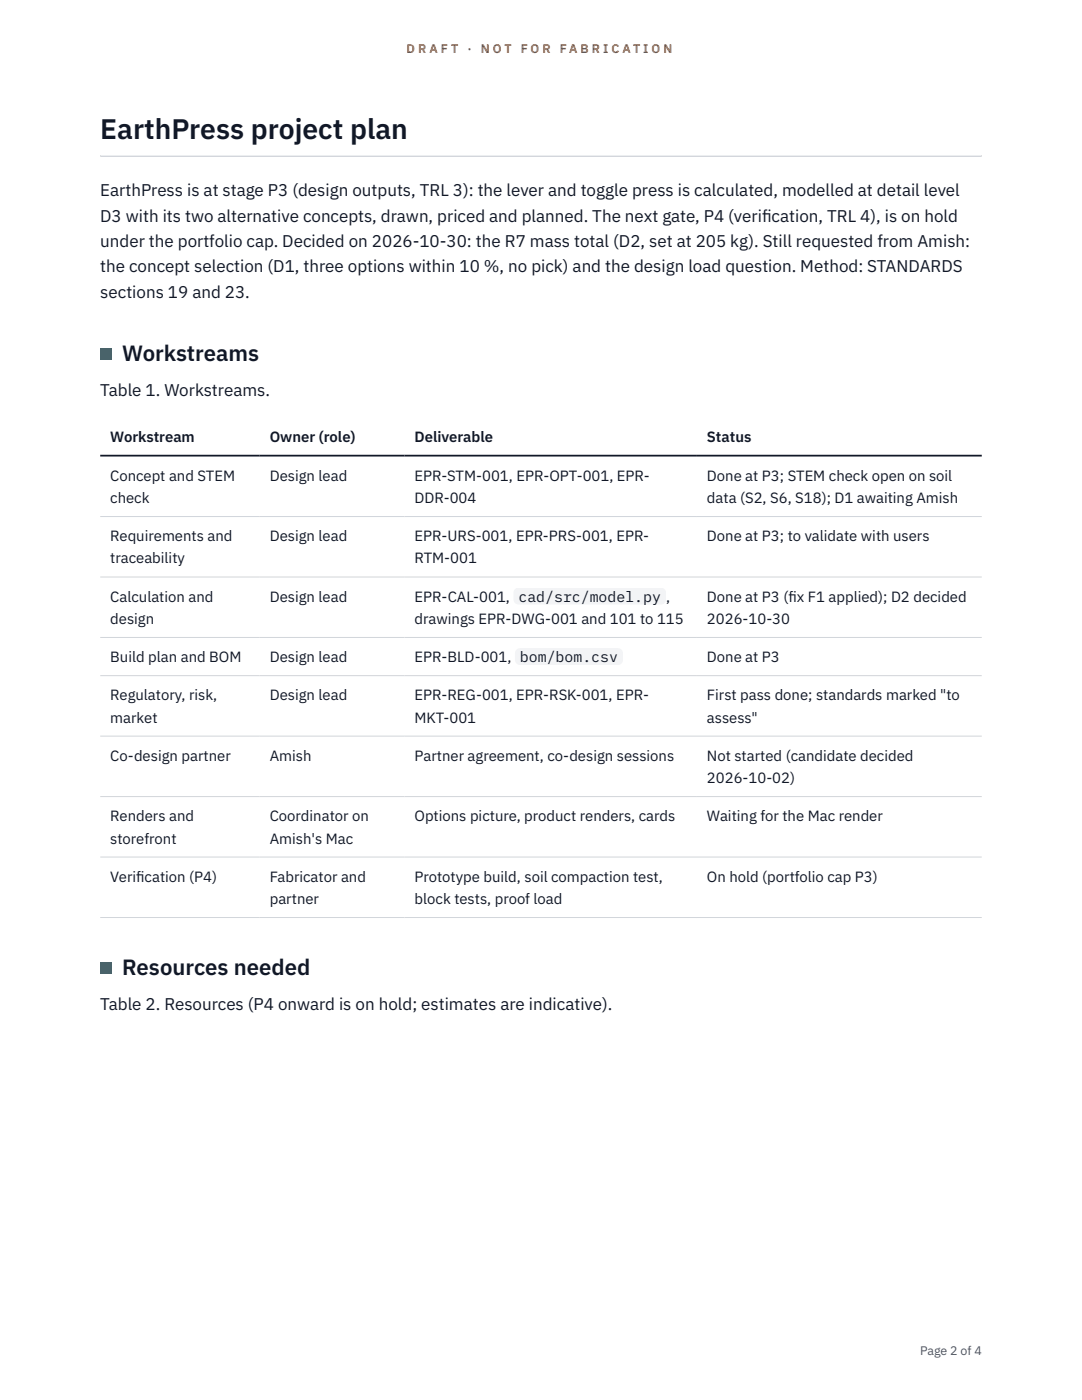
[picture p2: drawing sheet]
<svg xmlns="http://www.w3.org/2000/svg" width="216mm" height="279mm" viewBox="0 0 216 279" stroke-linecap="round" stroke-linejoin="round" font-family="sans-serif">
<defs><g id="words">
<text font-size="5.6" fill="#111827" x="20" y="27.6">EarthPress project plan</text>
<g font-size="4.4" fill="#111827">
<text x="24.4" y="72.1">Workstreams</text>
<text x="24.4" y="194.6">Resources needed</text>
</g>
<g font-size="3.4" fill="#111827">
<text x="20" y="39.1">EarthPress is at stage P3 (design outputs, TRL 3): the lever and toggle press is calculated, modelled at detail level</text>
<text x="20" y="44.2">D3 with its two alternative concepts, drawn, priced and planned. The next gate, P4 (verif</text>
<text x="152.1" y="44.2">ication, TRL 4), is on hold</text>
<text x="20" y="49.3">under the portfolio cap. Decided on 2026-10-30: the R7 mass total (D2, set at 205 kg). Still requested from Amish:</text>
<text x="20" y="54.4">the concept selection (D1, three options within 10 %, no pick) and the design load question. Method: STANDARDS</text>
<text x="20" y="59.5">sections 19 and 23.</text>
<text x="20" y="79">Table 1. Workstreams.</text>
<text x="20" y="201.5">Table 2. Resources (P4 onward is on hold; estimates are indicative).</text>
</g>
<g font-size="3" fill="#111827">
<text x="22" y="88.1">Workstream</text>
<text x="53.8" y="88.1">Owner (role)</text>
<text x="82.7" y="88.1">Deliverable</text>
<text x="141.1" y="88.1">Status</text>
<text x="22" y="95.9">Concept and STEM</text>
<text x="53.8" y="95.9">Design lead</text>
<text x="82.7" y="95.9">EPR-STM-001, EPR-OPT-001, EPR-</text>
<text x="141.1" y="95.9">Done at P3; STEM check open on soil</text>
<text x="22" y="100.4">check</text>
<text x="82.7" y="100.4">DDR-004</text>
<text x="141.1" y="100.4">data (S2, S6, S18); D1 awaiting Amish</text>
<text x="22" y="108">Requirements and</text>
<text x="22" y="112.5">traceability</text>
<text x="53.8" y="108">Design lead</text>
<text x="82.7" y="108">EPR-URS-001, EPR-PRS-001, EPR-</text>
<text x="82.7" y="112.5">RTM-001</text>
<text x="141.1" y="108">Done at P3; to validate with users</text>
<text x="22" y="120.1">Calculation and</text>
<text x="22" y="124.5">design</text>
<text x="53.8" y="120.1">Design lead</text>
<text x="82.7" y="120.1">EPR-CAL-001,</text>
<text x="82.7" y="124.5">drawings EPR-DWG-001 and 101 to 115</text>
<text x="103.5" y="120.1">cad/src/model.py</text>
<text x="132.9" y="120.1">,</text>
<text x="141.1" y="120.1">Done at P3 (f</text>
<text x="141.1" y="124.5">2026-10-30</text>
<text x="157.3" y="120.1">ix F1 applied); D2 decided</text>
<text x="22" y="132.1">Build plan and BOM</text>
<text x="53.8" y="132.1">Design lead</text>
<text x="82.7" y="132.1">EPR-BLD-001,</text>
<text x="103.8" y="132.1">bom/bom.csv</text>
<text x="141.1" y="132.1">Done at P3</text>
<text x="22" y="139.8">Regulatory, risk,</text>
<text x="53.8" y="139.8">Design lead</text>
<text x="82.7" y="139.8">EPR-REG-001, EPR-RSK-001, EPR-</text>
<text x="141.1" y="139.8">First pass done; standards marked &quot;to</text>
<text x="22" y="144.2">market</text>
<text x="82.7" y="144.2">MKT-001</text>
<text x="141.1" y="144.2">assess&quot;</text>
<text x="22" y="151.8">Co-design partner</text>
<text x="53.8" y="151.8">Amish</text>
<text x="82.7" y="151.8">Partner agreement, co-design sessions</text>
<text x="141.1" y="151.8">Not started (candidate decided</text>
<text x="141.1" y="156.3">2026-10-02)</text>
<text x="22" y="163.9">Renders and</text>
<text x="53.8" y="163.9">Coordinator on</text>
<text x="82.7" y="163.9">Options picture, product renders, cards</text>
<text x="141.1" y="163.9">Waiting for the Mac render</text>
<text x="22" y="168.3">storefront</text>
<text x="53.8" y="168.3">Amish's Mac</text>
<text x="22" y="176">Verif</text>
<text x="27.2" y="176">ication (P4)</text>
<text x="53.8" y="176">Fabricator and</text>
<text x="82.7" y="176">Prototype build, soil compaction test,</text>
<text x="141.1" y="176">On hold (portfolio cap P3)</text>
<text x="53.8" y="180.4">partner</text>
<text x="82.7" y="180.4">block tests, proof load</text>
</g>
<g font-size="2.5" fill="#b45309">
<text x="81.1" y="10.5">D R A F T</text>
<text x="93.3" y="10.5">·</text>
<text x="95.9" y="10.5">N O T</text>
<text x="103.9" y="10.5">F O R</text>
<text x="111.7" y="10.5">F A B R I C A T I O N</text>
</g>
<text font-size="2.5" fill="#4b5563" x="183.6" y="270.3">Page 2 of 4</text>
</g></defs>
<path d="M20 31l175.9 .1zM20 31h175.9v.3h-175.9z" fill-rule="evenodd" fill="#d1d5db"/>
<path d="M20 103.1h175.9M20 115.2h175.9M20 127.2h175.9M20 134.8h175.9M20 146.9h175.9M20 159h175.9M20 171h175.9M20 183.1h175.9" fill="none" stroke="#d1d5db" stroke-width=".2"/>
<path d="M20 90.9h175.9" fill="none" stroke="#111827" stroke-width=".35"/>
<path d="M20 69.5h2.2v2.2h-2.2z" fill="#0f766e"/>
<g fill="#f3f4f6">
<path d="M102.5 117.3h30.4v3.3h-30.4z"/>
<path d="M102.8 129.4h21.5v3.3h-21.5z"/>
</g>
<path d="M20 192h2.2v2.2h-2.2z" fill="#0f766e"/>
<use href="#words"/>
</svg>
